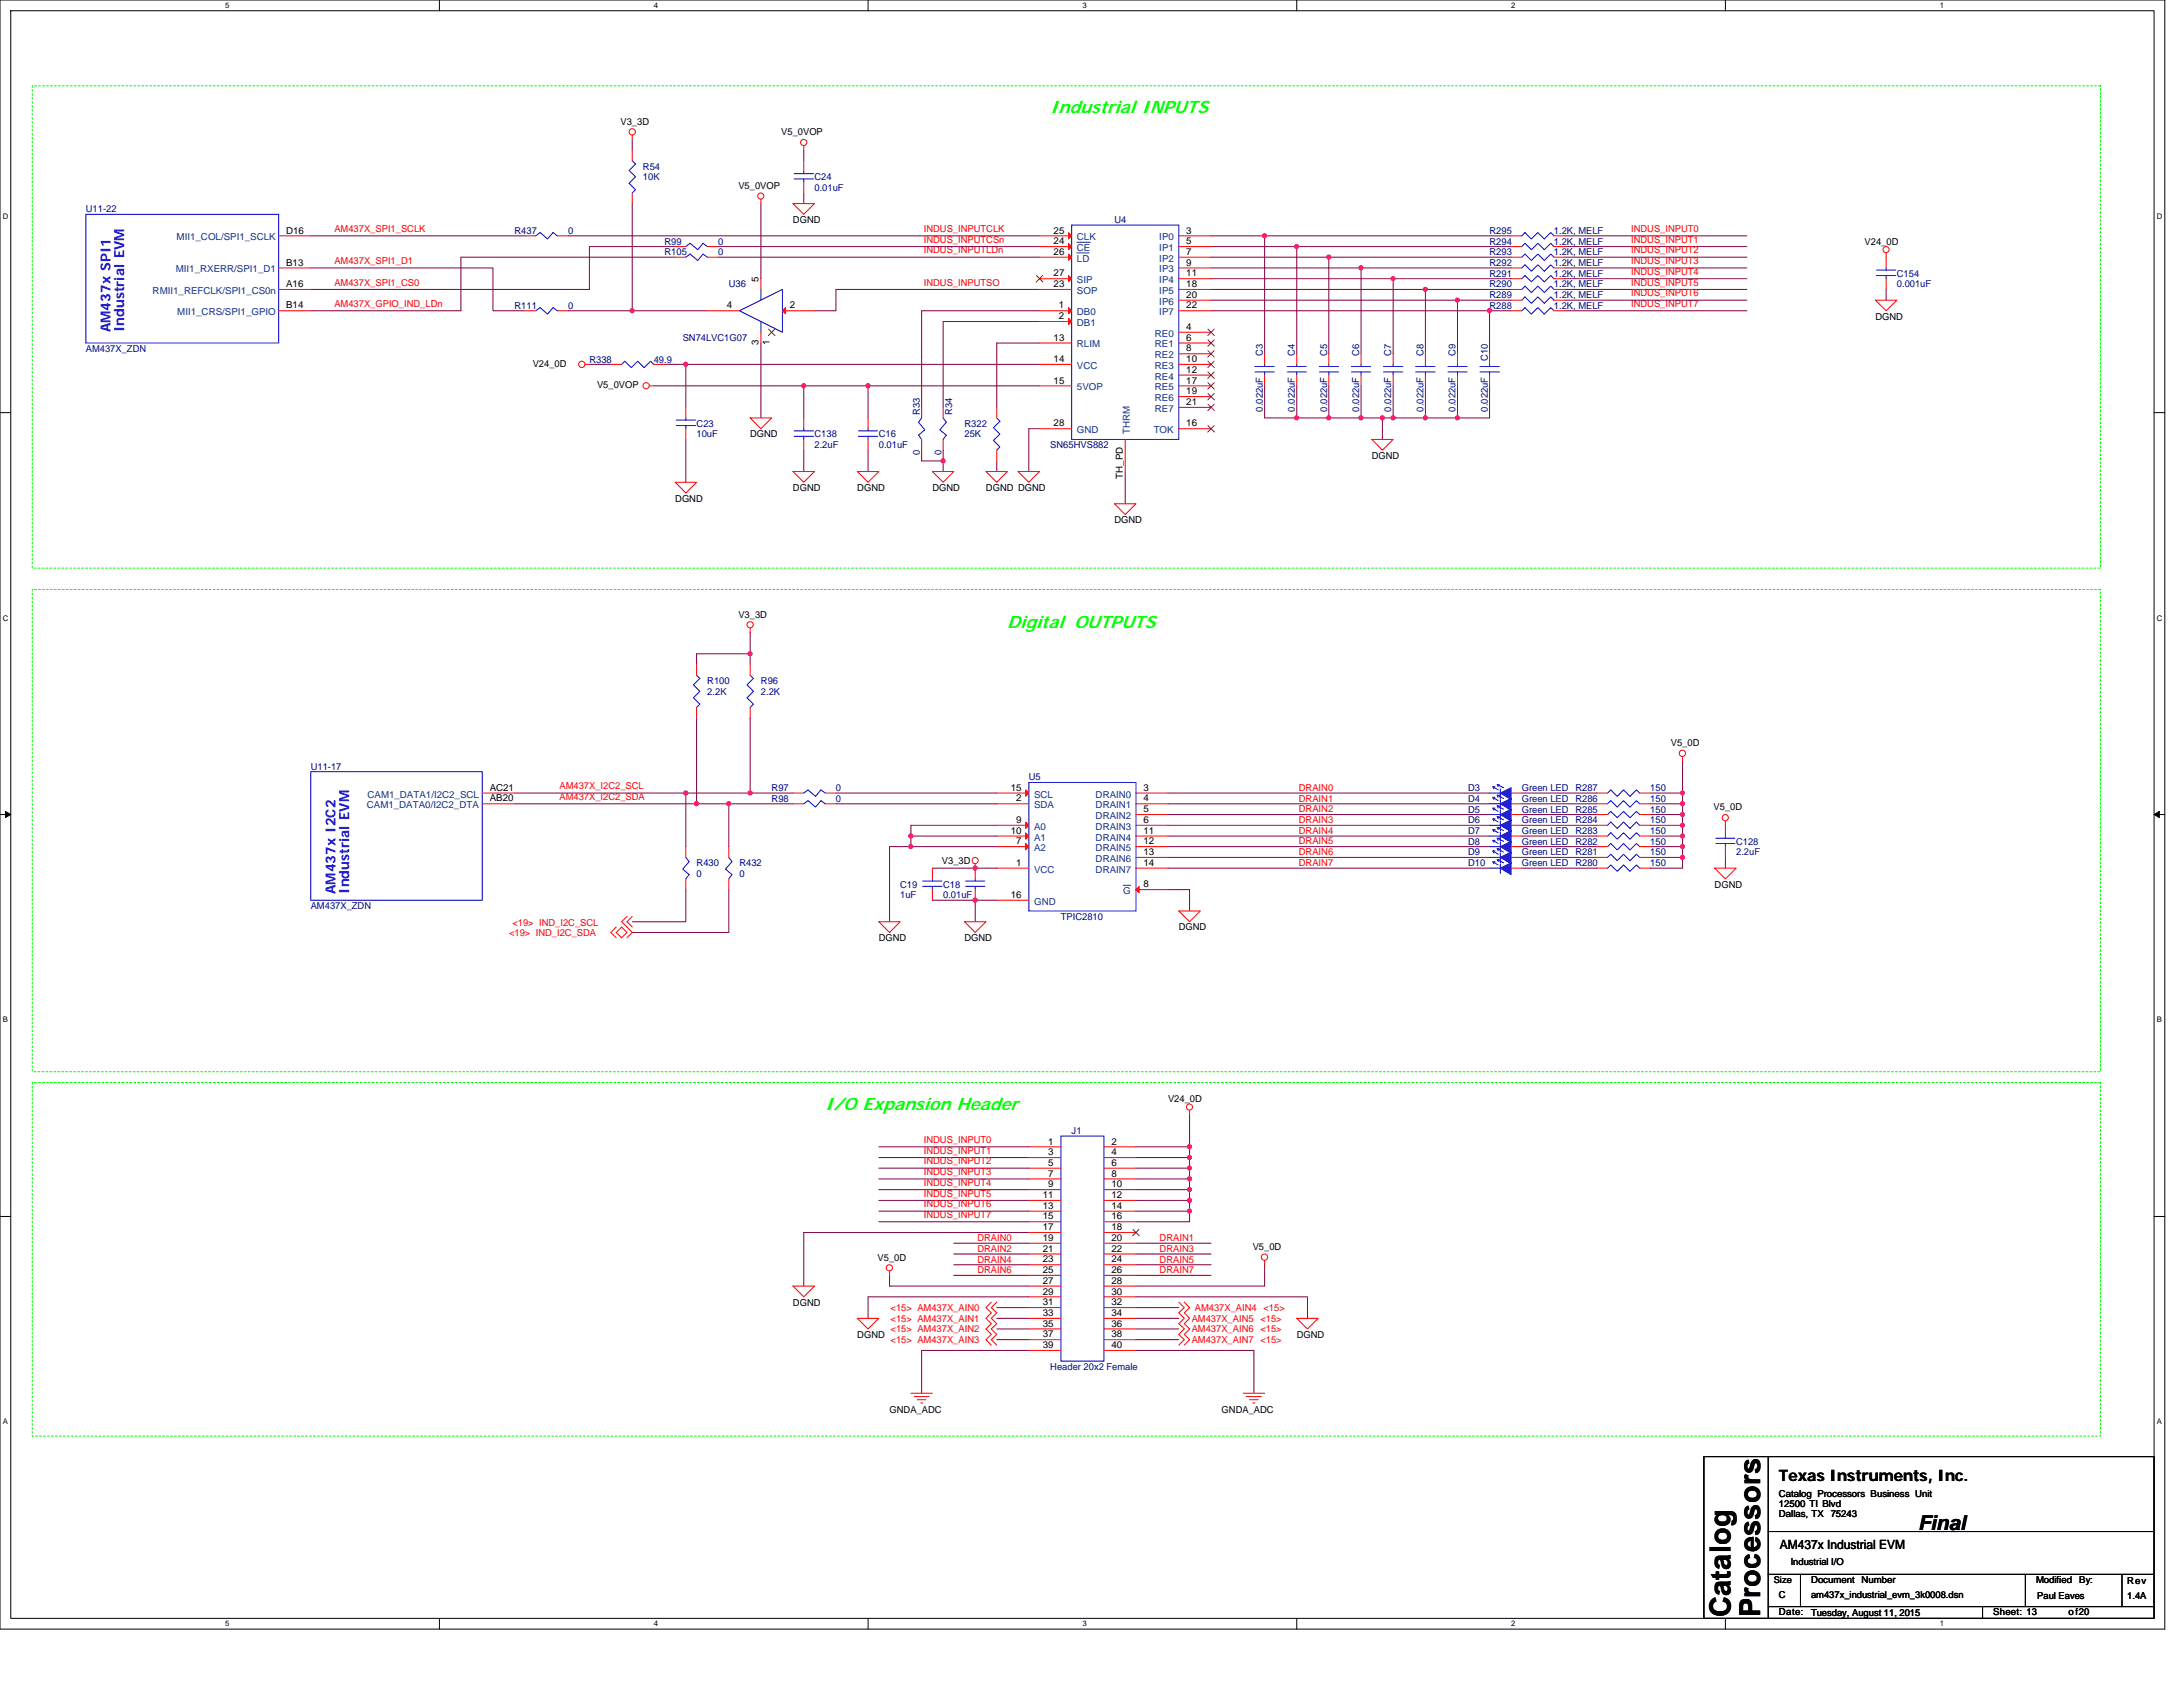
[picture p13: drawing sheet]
<svg xmlns="http://www.w3.org/2000/svg" width="279mm" height="216mm" viewBox="0 0 279 216" stroke-linecap="round" stroke-linejoin="round" font-family="sans-serif">
<defs><g id="words">
<g font-size="3.7">
<text x="221.5" y="207" transform="rotate(-90 221.5 207)">Catalog</text>
<text x="225.3" y="207" transform="rotate(-90 225.3 207)">Processors</text>
</g>
<text font-size="2.6" x="245.5" y="195.8">Final</text>
<g font-size="2.3" fill="#0f0">
<text x="134.4" y="14.5">Industrial INPUTS</text>
<text x="128.9" y="80.4">Digital OUTPUTS</text>
<text x="105.6" y="142.1">I/O Expansion Header</text>
</g>
<text font-size="2" x="227.7" y="189.5">Texas Instruments, Inc.</text>
<g font-size="1.8" fill="#00f">
<text x="14.1" y="42.5" transform="rotate(-90 14.1 42.5)">AM437x SPI1</text>
<text x="15.9" y="42.5" transform="rotate(-90 15.9 42.5)">Industrial EVM</text>
<text x="42.9" y="114.4" transform="rotate(-90 42.9 114.4)">AM437x I2C2</text>
<text x="44.7" y="114.4" transform="rotate(-90 44.7 114.4)">Industrial EVM</text>
</g>
<text font-size="1.6" x="227.8" y="198.2">AM437x Industrial EVM</text>
<g font-size="1.2">
<text x="79.4" y="15.9">V3_3D</text>
<text x="100" y="17.3">V5_0VOP</text>
<text x="36.6" y="29.9">D16</text>
<text x="94.5" y="24.2">V5_0VOP</text>
<text x="101.5" y="28.6">DGND</text>
<text x="134.9" y="29.9">25</text>
<text x="151.8" y="29.9">3</text>
<text x="36.6" y="34">B13</text>
<text x="134.9" y="31.3">24</text>
<text x="134.9" y="32.6">26</text>
<text x="134.9" y="35.4">27</text>
<text x="151.8" y="31.3">5</text>
<text x="151.8" y="32.6">7</text>
<text x="151.8" y="34">9</text>
<text x="151.8" y="35.4">11</text>
<text x="238.7" y="31.3">V24_0D</text>
<text x="36.6" y="36.7">A16</text>
<text x="36.6" y="39.5">B14</text>
<text x="93" y="39.5">4</text>
<text x="97.1" y="36.1" transform="rotate(-90 97.1 36.1)">5</text>
<text x="101.1" y="39.5">2</text>
<text x="134.9" y="36.7">23</text>
<text x="135.5" y="39.5">1</text>
<text x="135.5" y="40.9">2</text>
<text x="151.8" y="36.7">18</text>
<text x="151.8" y="38.1">20</text>
<text x="151.8" y="39.5">22</text>
<text x="240" y="40.9">DGND</text>
<text x="68.2" y="46.9">V24_0D</text>
<text x="97.1" y="44.2" transform="rotate(-90 97.1 44.2)">3</text>
<text x="98.5" y="44.2" transform="rotate(-90 98.5 44.2)">1</text>
<text x="134.9" y="46.3">14</text>
<text x="134.9" y="43.6">13</text>
<text x="151.8" y="42.2">4</text>
<text x="151.8" y="43.6">6</text>
<text x="151.8" y="45">8</text>
<text x="151.8" y="46.3">10</text>
<text x="151.8" y="47.7">12</text>
<text x="76.4" y="49.7">V5_0VOP</text>
<text x="134.9" y="49.1">15</text>
<text x="151.8" y="49.1">17</text>
<text x="151.8" y="50.5">19</text>
<text x="151.8" y="51.8">21</text>
<text x="96" y="56">DGND</text>
<text x="134.9" y="54.6">28</text>
<text x="151.8" y="54.6">16</text>
<text x="175.6" y="58.7">DGND</text>
<text x="86.4" y="64.2">DGND</text>
<text x="101.5" y="62.8">DGND</text>
<text x="109.7" y="62.8">DGND</text>
<text x="119.3" y="62.8">DGND</text>
<text x="126.2" y="62.8">DGND DGND</text>
<text x="143.7" y="61.3" transform="rotate(-90 143.7 61.3)">TH_PD</text>
<text x="142.6" y="67">DGND</text>
<text x="94.5" y="79">V3_3D</text>
<text x="213.8" y="95.5">V5_0D</text>
<text x="62.7" y="101.2">AC21</text>
<text x="129.4" y="101.2">15</text>
<text x="146.3" y="101.2">3</text>
<text x="62.7" y="102.6">AB20</text>
<text x="129.4" y="106.7">10</text>
<text x="130" y="105.3">9</text>
<text x="130" y="102.6">2</text>
<text x="146.3" y="102.6">4</text>
<text x="146.3" y="103.9">5</text>
<text x="146.3" y="105.3">6</text>
<text x="146.3" y="106.7">11</text>
<text x="219.3" y="103.7">V5_0D</text>
<text x="120.6" y="110.6">V3_3D</text>
<text x="130" y="110.8">1</text>
<text x="130" y="108.1">7</text>
<text x="146.3" y="108.1">12</text>
<text x="146.3" y="109.4">13</text>
<text x="146.3" y="110.8">14</text>
<text x="146.3" y="113.6">8</text>
<text x="219.5" y="113.6">DGND</text>
<text x="129.4" y="114.9">16</text>
<text x="150.9" y="119.1">DGND</text>
<text x="112.5" y="120.5">DGND</text>
<text x="123.4" y="120.5">DGND</text>
<text x="149.5" y="141">V24_0D</text>
<text x="134.2" y="146.5">1</text>
<text x="134.2" y="147.8">3</text>
<text x="134.2" y="149.2">5</text>
<text x="142.2" y="146.5">2</text>
<text x="142.2" y="147.8">4</text>
<text x="142.2" y="149.2">6</text>
<text x="133.5" y="153.3">11</text>
<text x="133.5" y="154.7">13</text>
<text x="134.2" y="150.6">7</text>
<text x="134.2" y="152">9</text>
<text x="142.2" y="150.6">8</text>
<text x="142.2" y="152">10</text>
<text x="142.2" y="153.3">12</text>
<text x="142.2" y="154.7">14</text>
<text x="112.3" y="161.3">V5_0D</text>
<text x="133.5" y="156.1">15</text>
<text x="133.5" y="157.4">17</text>
<text x="133.5" y="158.8">19</text>
<text x="133.5" y="160.2">21</text>
<text x="133.5" y="161.6">23</text>
<text x="142.2" y="156.1">16</text>
<text x="142.2" y="157.4">18</text>
<text x="142.2" y="158.8">20</text>
<text x="142.2" y="160.2">22</text>
<text x="142.2" y="161.6">24</text>
<text x="160.3" y="160">V5_0D</text>
<text x="101.5" y="167.1">DGND</text>
<text x="133.5" y="162.9">25</text>
<text x="133.5" y="164.3">27</text>
<text x="133.5" y="165.7">29</text>
<text x="133.5" y="167">31</text>
<text x="142.2" y="162.9">26</text>
<text x="142.2" y="164.3">28</text>
<text x="142.2" y="165.7">30</text>
<text x="142.2" y="167">32</text>
<text x="109.7" y="171.2">DGND</text>
<text x="133.5" y="168.4">33</text>
<text x="133.5" y="169.8">35</text>
<text x="133.5" y="171.2">37</text>
<text x="133.5" y="172.5">39</text>
<text x="142.2" y="172.5">40</text>
<text x="142.2" y="171.2">38</text>
<text x="142.2" y="169.8">36</text>
<text x="142.2" y="168.4">34</text>
<text x="166" y="171.2">DGND</text>
<text x="113.9" y="180.8">GNDA_ADC</text>
<text x="156.4" y="180.8">GNDA_ADC</text>
<text x="227.7" y="191.6">Catalog Processors Business Unit</text>
<text x="227.7" y="192.9">12500 TI Blvd</text>
<text x="227.7" y="194.2">Dallas, TX</text>
<text x="234.3" y="194.2">75243</text>
<text x="227" y="202.6">Size</text>
<text x="229.2" y="200.3">Industrial I/O</text>
<text x="231.8" y="202.6">Document</text>
<text x="238.3" y="202.6">Number</text>
<text x="260.6" y="202.6">Modified</text>
<text x="266.1" y="202.6">By:</text>
<text x="272.3" y="202.8">Rev</text>
<text x="227.7" y="206.7">Date:</text>
<text x="227.7" y="204.5">C</text>
<text x="231.8" y="206.9">Tuesday, August 11, 2015</text>
<text x="231.8" y="204.5">am437x_industrial_evm_3k0008.dsn</text>
<text x="255.1" y="206.7">Sheet: 13</text>
<text x="260.8" y="204.7">Paul Eaves</text>
<text x="264.7" y="206.7">of20</text>
<text x="272.3" y="204.7">1.4A</text>
</g>
<g font-size="1.2" fill="#000080">
<text x="82.3" y="21.7">R54</text>
<text x="82.3" y="23.1">10K</text>
<text x="104.2" y="23.1">C24</text>
<text x="11" y="27.2">U11-22</text>
<text x="65.8" y="29.9">R437</text>
<text x="72.7" y="29.9">0</text>
<text x="104.2" y="24.4">0.01uF</text>
<text x="142.6" y="28.6">U4</text>
<text x="190.6" y="29.9">R295</text>
<text x="198.9" y="29.9">1.2K, MELF</text>
<text x="85" y="31.3">R99</text>
<text x="85" y="32.7">R105</text>
<text x="91.9" y="32.7">0</text>
<text x="91.9" y="31.3">0</text>
<text x="190.6" y="34">R292</text>
<text x="190.6" y="35.4">R291</text>
<text x="190.6" y="31.3">R294</text>
<text x="190.6" y="32.7">R293</text>
<text x="198.9" y="34">1.2K, MELF</text>
<text x="198.9" y="35.4">1.2K, MELF</text>
<text x="198.9" y="31.3">1.2K, MELF</text>
<text x="198.9" y="32.7">1.2K, MELF</text>
<text x="242.8" y="35.4">C154</text>
<text x="65.8" y="39.5">R111</text>
<text x="72.7" y="39.5">0</text>
<text x="93.3" y="36.8">U36</text>
<text x="190.6" y="39.5">R288</text>
<text x="190.6" y="38.2">R289</text>
<text x="190.6" y="36.8">R290</text>
<text x="198.9" y="39.5">1.2K, MELF</text>
<text x="198.9" y="38.2">1.2K, MELF</text>
<text x="198.9" y="36.8">1.2K, MELF</text>
<text x="242.8" y="36.8">0.001uF</text>
<text x="11" y="45">AM437X_ZDN</text>
<text x="75.4" y="46.4">R338</text>
<text x="83.7" y="46.4">49.9</text>
<text x="87.4" y="43.6">SN74LVC1G07</text>
<text x="161.6" y="45.6" transform="rotate(-90 161.6 45.6)">C3</text>
<text x="165.7" y="45.6" transform="rotate(-90 165.7 45.6)">C4</text>
<text x="169.9" y="45.6" transform="rotate(-90 169.9 45.6)">C5</text>
<text x="174" y="45.6" transform="rotate(-90 174 45.6)">C6</text>
<text x="178.1" y="45.6" transform="rotate(-90 178.1 45.6)">C7</text>
<text x="182.2" y="45.6" transform="rotate(-90 182.2 45.6)">C8</text>
<text x="186.3" y="45.6" transform="rotate(-90 186.3 45.6)">C9</text>
<text x="190.4" y="46.2" transform="rotate(-90 190.4 46.2)">C10</text>
<text x="117.7" y="53.1" transform="rotate(-90 117.7 53.1)">R33</text>
<text x="121.9" y="53.1" transform="rotate(-90 121.9 53.1)">R34</text>
<text x="161.6" y="52.7" transform="rotate(-90 161.6 52.7)">0.022uF</text>
<text x="165.7" y="52.7" transform="rotate(-90 165.7 52.7)">0.022uF</text>
<text x="169.9" y="52.7" transform="rotate(-90 169.9 52.7)">0.022uF</text>
<text x="174" y="52.7" transform="rotate(-90 174 52.7)">0.022uF</text>
<text x="178.1" y="52.7" transform="rotate(-90 178.1 52.7)">0.022uF</text>
<text x="182.2" y="52.7" transform="rotate(-90 182.2 52.7)">0.022uF</text>
<text x="186.3" y="52.7" transform="rotate(-90 186.3 52.7)">0.022uF</text>
<text x="190.4" y="52.7" transform="rotate(-90 190.4 52.7)">0.022uF</text>
<text x="89.2" y="54.6">C23</text>
<text x="89.2" y="56">10uF</text>
<text x="104.2" y="56">C138</text>
<text x="104.2" y="57.4">2.2uF</text>
<text x="112.5" y="56">C16</text>
<text x="112.5" y="57.4">0.01uF</text>
<text x="117.7" y="58.3" transform="rotate(-90 117.7 58.3)">0</text>
<text x="120.5" y="58.3" transform="rotate(-90 120.5 58.3)">0</text>
<text x="123.4" y="54.6">R322</text>
<text x="123.4" y="56">25K</text>
<text x="134.4" y="57.4">SN65HVS882</text>
<text x="90.5" y="87.5">R100</text>
<text x="90.5" y="88.9">2.2K</text>
<text x="97.4" y="87.5">R96</text>
<text x="97.4" y="88.9">2.2K</text>
<text x="39.8" y="98.5">U11-17</text>
<text x="98.8" y="101.3">R97</text>
<text x="107" y="101.3">0</text>
<text x="131.7" y="99.9">U5</text>
<text x="187.9" y="101.3">D3</text>
<text x="194.8" y="101.3">Green LED</text>
<text x="201.6" y="101.3">R287</text>
<text x="211.2" y="101.3">150</text>
<text x="98.8" y="102.6">R98</text>
<text x="107" y="102.6">0</text>
<text x="187.9" y="105.4">D6</text>
<text x="187.9" y="102.6">D4</text>
<text x="187.9" y="104">D5</text>
<text x="187.9" y="106.7">D7</text>
<text x="194.8" y="105.4">Green LED</text>
<text x="194.8" y="102.6">Green LED</text>
<text x="194.8" y="104">Green LED</text>
<text x="194.8" y="106.7">Green LED</text>
<text x="201.6" y="102.6">R286</text>
<text x="201.6" y="104">R285</text>
<text x="201.6" y="105.4">R284</text>
<text x="201.6" y="106.7">R283</text>
<text x="211.2" y="102.6">150</text>
<text x="211.2" y="104">150</text>
<text x="211.2" y="105.4">150</text>
<text x="211.2" y="106.7">150</text>
<text x="89.2" y="110.8">R430</text>
<text x="89.2" y="112.2">0</text>
<text x="94.6" y="110.8">R432</text>
<text x="94.6" y="112.2">0</text>
<text x="115.2" y="113.6">C19</text>
<text x="120.7" y="113.6">C18</text>
<text x="187.9" y="110.8">D10</text>
<text x="187.9" y="109.5">D9</text>
<text x="187.9" y="108.1">D8</text>
<text x="194.8" y="110.8">Green LED</text>
<text x="194.8" y="109.5">Green LED</text>
<text x="194.8" y="108.1">Green LED</text>
<text x="201.6" y="109.5">R281</text>
<text x="201.6" y="110.8">R280</text>
<text x="201.6" y="108.1">R282</text>
<text x="211.2" y="109.5">150</text>
<text x="211.2" y="110.8">150</text>
<text x="211.2" y="108.1">150</text>
<text x="222.2" y="108.1">C128</text>
<text x="222.2" y="109.5">2.2uF</text>
<text x="39.8" y="116.3">AM437X_ZDN</text>
<text x="115.2" y="115">1uF</text>
<text x="120.7" y="115">0.01uF</text>
<text x="135.8" y="117.7">TPIC2810</text>
<text x="137.2" y="145.1">J1</text>
<text x="134.4" y="175.3">Header 20x2 Female</text>
</g>
<g font-size="1.2" fill="#f00">
<text x="42.8" y="29.7">AM437X_SPI1_SCLK</text>
<text x="118.2" y="29.7">INDUS_INPUTCLK</text>
<text x="208.8" y="29.7">INDUS_INPUT0</text>
<text x="42.8" y="33.8">AM437X_SPI1_D1</text>
<text x="118.2" y="32.4">INDUS_INPUTLDn</text>
<text x="118.2" y="31.1">INDUS_INPUTCSn</text>
<text x="208.8" y="31.1">INDUS_INPUT1</text>
<text x="208.8" y="32.4">INDUS_INPUT2</text>
<text x="208.8" y="33.8">INDUS_INPUT3</text>
<text x="208.8" y="35.2">INDUS_INPUT4</text>
<text x="42.8" y="36.6">AM437X_SPI1_CS0</text>
<text x="42.8" y="39.3">AM437X_GPIO_IND_LDn</text>
<text x="118.2" y="36.6">INDUS_INPUTSO</text>
<text x="208.8" y="36.6">INDUS_INPUT5</text>
<text x="208.8" y="39.3">INDUS_INPUT7</text>
<text x="208.8" y="37.9">INDUS_INPUT6</text>
<text x="71.6" y="101">AM437X_I2C2_SCL</text>
<text x="166.2" y="101.2">DRAIN0</text>
<text x="71.6" y="102.4">AM437X_I2C2_SDA</text>
<text x="166.2" y="106.7">DRAIN4</text>
<text x="166.2" y="105.3">DRAIN3</text>
<text x="166.2" y="102.6">DRAIN1</text>
<text x="166.2" y="104">DRAIN2</text>
<text x="166.2" y="109.5">DRAIN6</text>
<text x="166.2" y="108.1">DRAIN5</text>
<text x="166.2" y="110.8">DRAIN7</text>
<text x="65.2" y="119.8">&lt;19&gt; IND_I2C_SDA</text>
<text x="65.6" y="118.5">&lt;19&gt; IND_I2C_SCL</text>
<text x="118.2" y="146.3">INDUS_INPUT0</text>
<text x="118.2" y="147.7">INDUS_INPUT1</text>
<text x="118.2" y="149">INDUS_INPUT2</text>
<text x="118.2" y="150.4">INDUS_INPUT3</text>
<text x="118.2" y="151.8">INDUS_INPUT4</text>
<text x="118.2" y="153.1">INDUS_INPUT5</text>
<text x="118.2" y="154.5">INDUS_INPUT6</text>
<text x="118.2" y="155.9">INDUS_INPUT7</text>
<text x="125.1" y="158.8">DRAIN0</text>
<text x="125.1" y="160.2">DRAIN2</text>
<text x="125.1" y="161.6">DRAIN4</text>
<text x="148.4" y="158.8">DRAIN1</text>
<text x="148.4" y="160.2">DRAIN3</text>
<text x="148.4" y="161.6">DRAIN5</text>
<text x="114" y="167.8">&lt;15&gt; AM437X_AIN0</text>
<text x="125.1" y="162.9">DRAIN6</text>
<text x="148.4" y="162.9">DRAIN7</text>
<text x="152.9" y="167.8">AM437X_AIN4 &lt;15&gt;</text>
<text x="114" y="169.1">&lt;15&gt; AM437X_AIN1</text>
<text x="114" y="170.5">&lt;15&gt; AM437X_AIN2</text>
<text x="114" y="171.9">&lt;15&gt; AM437X_AIN3</text>
<text x="152.5" y="171.9">AM437X_AIN7 &lt;15&gt;</text>
<text x="152.5" y="169.1">AM437X_AIN5 &lt;15&gt;</text>
<text x="152.5" y="170.5">AM437X_AIN6 &lt;15&gt;</text>
</g>
<g font-size="1.2" fill="#004080">
<text x="22.5" y="34.9">MII1_RXERR/SPI1_D1</text>
<text x="22.6" y="30.8">MII1_COL/SPI1_SCLK</text>
<text x="137.8" y="30.8">CLK</text>
<text x="137.8" y="32.1">CE</text>
<text x="137.8" y="33.5">LD</text>
<text x="148.4" y="30.8">IP0</text>
<text x="148.4" y="32.1">IP1</text>
<text x="148.4" y="33.5">IP2</text>
<text x="148.4" y="34.9">IP3</text>
<text x="19.5" y="37.6">RMII1_REFCLK/SPI1_CS0n</text>
<text x="22.7" y="40.3">MII1_CRS/SPI1_GPIO</text>
<text x="137.8" y="36.2">SIP</text>
<text x="137.8" y="37.6">SOP</text>
<text x="137.8" y="40.3">DB0</text>
<text x="137.8" y="41.7">DB1</text>
<text x="148.4" y="36.2">IP4</text>
<text x="148.4" y="37.6">IP5</text>
<text x="148.4" y="39">IP6</text>
<text x="148.4" y="40.3">IP7</text>
<text x="137.8" y="47.2">VCC</text>
<text x="137.8" y="44.5">RLIM</text>
<text x="147.8" y="43.1">RE0</text>
<text x="147.8" y="44.5">RE1</text>
<text x="147.8" y="45.8">RE2</text>
<text x="147.8" y="47.2">RE3</text>
<text x="137.8" y="50">5VOP</text>
<text x="147.8" y="48.6">RE4</text>
<text x="147.8" y="50">RE5</text>
<text x="147.8" y="51.3">RE6</text>
<text x="147.8" y="52.7">RE7</text>
<text x="137.8" y="55.4">GND</text>
<text x="144.6" y="55.6" transform="rotate(-90 144.6 55.6)">THRM</text>
<text x="147.7" y="55.4">TOK</text>
<text x="46.9" y="103.4">CAM1_DATA0/I2C2_DTA</text>
<text x="47" y="102.1">CAM1_DATA1/I2C2_SCL</text>
<text x="132.4" y="106.2">A0</text>
<text x="132.4" y="107.6">A1</text>
<text x="132.4" y="102.1">SCL</text>
<text x="132.4" y="103.4">SDA</text>
<text x="140.2" y="102.1">DRAIN0</text>
<text x="140.2" y="103.4">DRAIN1</text>
<text x="140.2" y="104.8">DRAIN2</text>
<text x="140.2" y="106.2">DRAIN3</text>
<text x="140.2" y="107.6">DRAIN4</text>
<text x="132.4" y="111.7">VCC</text>
<text x="132.4" y="108.9">A2</text>
<text x="140.2" y="108.9">DRAIN5</text>
<text x="140.2" y="110.3">DRAIN6</text>
<text x="140.2" y="111.7">DRAIN7</text>
<text x="132.4" y="115.8">GND</text>
<text x="143.8" y="114.4">G</text>
</g>
<g font-size="1">
<text x="28.8" y="1">5</text>
<text x="83.7" y="1">4</text>
<text x="138.5" y="1">3</text>
<text x="193.4" y="1">2</text>
<text x="248.3" y="1">1</text>
<text x=".4" y="28">D</text>
<text x="276.1" y="28">D</text>
<text x=".4" y="79.4">C</text>
<text x="276.1" y="79.4">C</text>
<text x=".4" y="130.9">B</text>
<text x="276.1" y="130.9">B</text>
<text x=".4" y="182.3">A</text>
<text x="276.1" y="182.3">A</text>
<text x="28.8" y="208.2">5</text>
<text x="83.7" y="208.2">4</text>
<text x="138.5" y="208.2">3</text>
<text x="193.4" y="208.2">2</text>
<text x="248.3" y="208.2">1</text>
</g>
</g></defs>
<path d="M0 0h277.1v208.5h-277.1zM1.4 1.4h274.3v205.7h-274.3z" fill="none" stroke="#000" stroke-width=".13"/>
<g fill="#fff">
<path d="M28.8 .1h.6v1.1h-.6z"/>
<path d="M28.8 207.3h.6v1.1h-.6z"/>
</g>
<path d="M56.2 0v1.4M56.2 207.1v1.4" fill="none" stroke="#000" stroke-width=".13"/>
<g fill="#fff">
<path d="M83.7 .1h.5v1.1h-.5z"/>
<path d="M83.7 207.3h.5v1.1h-.5z"/>
</g>
<path d="M111.1 0v1.4M111.1 207.1v1.4" fill="none" stroke="#000" stroke-width=".13"/>
<g fill="#fff">
<path d="M138.5 .1h.6v1.1h-.6z"/>
<path d="M138.5 207.3h.6v1.1h-.6z"/>
</g>
<path d="M166 0v1.4M166 207.1v1.4" fill="none" stroke="#000" stroke-width=".13"/>
<g fill="#fff">
<path d="M193.4 .1h.6v1.1h-.6z"/>
<path d="M193.4 207.3h.6v1.1h-.6z"/>
</g>
<path d="M220.8 0v1.4M220.8 207.1v1.4" fill="none" stroke="#000" stroke-width=".13"/>
<g fill="#fff">
<path d="M248.3 .1h.5v1.1h-.5z"/>
<path d="M248.3 207.3h.5v1.1h-.5z"/>
<path d="M.4 27.1h.7v1.1h-.7z"/>
<path d="M276.1 27.1h.7v1.1h-.7z"/>
<path d="M.4 78.5h.7v1.1h-.7z"/>
<path d="M276.1 78.5h.7v1.1h-.7z"/>
</g>
<path d="M0 52.8h1.4M275.7 52.8h1.4" fill="none" stroke="#000" stroke-width=".13"/>
<g fill="#fff">
<path d="M.4 130h.6v1.1h-.6z"/>
<path d="M276.1 130h.6v1.1h-.6z"/>
</g>
<path d="M0 104.2h1.4M275.7 104.2h1.4" fill="none" stroke="#000" stroke-width=".13"/>
<path d="M.7 103.8l.7 .4-.7 .4zM275.7 104.2l.7-.4v.8z" fill="#000" stroke="#000" stroke-width=".13"/>
<g fill="#fff">
<path d="M.4 181.4h.6v1.1h-.6z"/>
<path d="M276.1 181.4h.6v1.1h-.6z"/>
</g>
<path d="M0 155.7h1.4M275.7 155.7h1.4M218.1 186.4h57.6v20.7h-57.6zM226.3 186.4v20.6M226.3 196h49.4M226.3 201.5h49.4M226.3 205.6h49.4M230.4 201.5v4.1M253.7 205.6v1.4M259.2 201.5v4.1M271.6 201.5v4.1" fill="none" stroke="#000" stroke-width=".13"/>
<path d="M4.1 11h264.7v61.7h-264.7zM4.1 75.4h264.7v61.8h-264.7zM4.1 138.5h264.7v45.3h-264.7z" fill="none" stroke="#0f0" stroke-width=".13" stroke-dasharray=".3 .3"/>
<g fill="none" stroke="#800040" stroke-width=".13">
<path d="M80.9 17.8v1.4M102.9 19.2v1.4M39.8 30.2h27.4M39.8 34.3h23.3v5.5h4.1M72.7 39.8h8.2M72.7 30.2h60.4M80.9 26.1v13.7M80.9 39.8h9.6M86.4 31.6h-11v5.4h-35.6M86.4 32.9h-27.4v6.9h-19.2M91.9 32.9h41.2M91.9 31.6h41.2"/>
<path d="M97.4 26.1v9.6M102.9 24.7v1.4M133.1 37h-26.1v2.8h-2.8M133.1 39.8h-15.1v12.3M155 30.2h6.9v15.1M155 37h27.4M155 38.4h31.5v6.9M155 32.9h15.1v12.4M155 39.8h35.6M155 35.7h23.3v9.6M155 34.3h19.2M155 31.6h11"/>
<path d="M161.9 30.2h31.5M166 31.6v13.7M166 31.6h27.4M170.1 32.9h23.3M174.2 34.3h19.2M174.2 34.3v11M178.3 35.7h15.1M182.4 37h11M182.4 37v8.3M186.5 38.4h6.9M190.6 39.8h2.8M190.6 39.8v5.5"/>
<path d="M200.3 30.2h23.3M200.3 31.6h23.3M200.3 32.9h23.3M200.3 34.3h23.3M200.3 35.7h23.3M200.3 37h23.3M200.3 39.8h23.3M200.3 38.4h23.3M241.4 37v1.4M75.4 46.6h2.8M83.7 49.4h19.2M85 46.6h2.8"/>
<path d="M87.8 46.6v5.5M87.8 56.2v5.5M87.8 46.6h45.3M97.4 43.9v9.6M102.9 49.4h8.2M102.9 49.4v4.1M102.9 57.6v2.7M111.1 49.4h22M111.1 49.4v4.1M111.1 57.6v2.7M118 57.6v1.4h2.7M120.7 59v1.3"/>
<path d="M120.7 57.6v1.4M127.6 59v1.3M133.1 54.9h-1.4v5.4M133.1 41.1h-12.4v11M133.1 43.9h-5.5v8.2M161.9 49.4v4.1h4.1M166 49.4v4.1M166 53.5h4.1M170.1 53.5h4.1M170.1 49.4v4.1M174.2 49.4v4.1M174.2 53.5h2.7"/>
<path d="M176.9 53.5h1.4M176.9 53.5v2.7M178.3 49.4v4.1M178.3 53.5h4.1M182.4 49.4v4.1M182.4 53.5h4.1M186.5 49.4v4.1h4.1v-4.1M144 60.3v4.2M89.2 91.9v11M89.2 85v-1.3h6.8v1.3M96 91.9v9.6M96 80.9v2.8"/>
<path d="M215.3 97.4v4.1M65.8 101.5h22M65.8 102.9h23.4M87.8 101.5v6.9M87.8 113.9v4.1h-6.9M87.8 101.5h8.2M89.2 102.9h4.1M93.3 102.9h8.2M93.3 102.9v5.5M93.3 113.9v5.4h-12.4M96 101.5h5.5M107 101.5h20.6"/>
<path d="M107 102.9h20.6M116.6 107v1.4M116.6 107h11M116.6 108.4h-2.7v9.6M116.6 108.4h11M119.3 111.1h8.3M119.3 115.2h5.5M124.8 115.2h2.8M124.8 115.2v2.8M127.6 105.6h-11v1.4M149.5 107h41.1M149.5 105.6h41.1"/>
<path d="M149.5 101.5h41.1M149.5 109.7h41.1M149.5 102.9h41.1M149.5 104.2h41.1M149.5 108.4h41.1M149.5 111.1h41.1M149.5 113.9h2.8v2.7M194.8 102.9h9.6M194.8 109.7h9.6M194.8 111.1h9.6M194.8 107h9.6M194.8 108.4h9.6"/>
<path d="M194.8 101.5h9.6M194.8 104.2h9.6M194.8 105.6h9.6M211.2 107h4.1M211.2 104.2h4.1M211.2 105.6h4.1M211.2 102.9h4.1M211.2 108.4h4.1M211.2 101.5h4.1M211.2 109.7h4.1M215.3 104.2v1.4M215.3 101.5v1.4"/>
<path d="M215.3 107v1.4M215.3 105.6v1.4M215.3 109.7v1.4h-4.1M215.3 102.9v1.3M215.3 108.4v1.3M220.8 109.7v1.4M112.5 146.8h19.2M112.5 148.1h19.2M112.5 149.5h19.2M112.5 150.9h19.2M112.5 152.3h19.2M112.5 153.6h19.2"/>
<path d="M112.5 155h19.2M112.5 156.4h19.2M122.1 159.1h9.6M131.7 157.7h-28.8v6.9M145.4 159.1h9.6M145.4 153.6h6.9M145.4 155h6.9M145.4 152.3h6.9M145.4 150.9h6.9M145.4 149.5h6.9M145.4 148.1h6.9M145.4 146.8h6.9"/>
<path d="M152.3 153.6v1.4M152.3 152.3v1.3M152.3 155v1.4h-6.9M152.3 149.5v1.4M152.3 146.8v2.7M152.3 142.6v4.2M152.3 150.9v1.4M113.9 163.2v1.4h17.8M122.1 160.5h9.6M122.1 161.9h9.6M122.1 163.2h9.6M127.6 167.3h4.1"/>
<path d="M127.6 168.7h4.1M127.6 170.1h4.1M127.6 171.4h4.1M131.7 166h-20.6v2.7M131.7 172.8h-13.7v5.5M145.4 166h21.9v2.7M145.4 172.8h15.1v5.5M145.4 168.7h5.5M145.4 170.1h5.5M145.4 171.4h5.5M145.4 167.3h5.5M145.4 160.5h9.6"/>
<path d="M145.4 161.9h9.6M145.4 163.2h9.6M161.9 161.9v2.7h-16.5"/>
</g>
<g fill="#f0f" stroke="#f0f" stroke-width=".13">
<circle cx="102.9" cy="49.4" r=".27"/>
<circle cx="87.8" cy="46.6" r=".27"/>
<circle cx="111.1" cy="49.4" r=".27"/>
<circle cx="120.7" cy="59" r=".27"/>
<circle cx="215.3" cy="107" r=".27"/>
<circle cx="215.3" cy="105.6" r=".27"/>
<circle cx="215.3" cy="104.2" r=".27"/>
<circle cx="215.3" cy="102.9" r=".27"/>
<circle cx="215.3" cy="101.5" r=".27"/>
<circle cx="215.3" cy="108.3" r=".27"/>
<circle cx="124.8" cy="115.2" r=".27"/>
<circle cx="116.6" cy="107" r=".27"/>
<circle cx="116.6" cy="108.3" r=".27"/>
<circle cx="215.3" cy="109.7" r=".27"/>
<circle cx="161.8" cy="30.2" r=".27"/>
<circle cx="166" cy="31.5" r=".27"/>
<circle cx="170.1" cy="32.9" r=".27"/>
<circle cx="174.2" cy="34.3" r=".27"/>
<circle cx="166" cy="53.5" r=".27"/>
<circle cx="170.1" cy="53.5" r=".27"/>
<circle cx="176.9" cy="53.5" r=".27"/>
<circle cx="174.2" cy="53.5" r=".27"/>
<circle cx="178.3" cy="53.5" r=".27"/>
<circle cx="182.4" cy="53.5" r=".27"/>
<circle cx="186.5" cy="53.5" r=".27"/>
<circle cx="186.5" cy="38.4" r=".27"/>
<circle cx="178.3" cy="35.7" r=".27"/>
<circle cx="182.4" cy="37" r=".27"/>
<circle cx="190.6" cy="39.8" r=".27"/>
<circle cx="152.2" cy="152.2" r=".27"/>
<circle cx="152.2" cy="153.6" r=".27"/>
<circle cx="152.2" cy="155" r=".27"/>
<circle cx="152.2" cy="150.9" r=".27"/>
<circle cx="152.2" cy="149.5" r=".27"/>
<circle cx="152.2" cy="148.1" r=".27"/>
<circle cx="152.2" cy="146.8" r=".27"/>
<circle cx="124.8" cy="111.1" r=".27"/>
<circle cx="89.1" cy="102.9" r=".27"/>
<circle cx="96" cy="83.7" r=".27"/>
<circle cx="87.8" cy="101.5" r=".27"/>
<circle cx="93.3" cy="102.9" r=".27"/>
<circle cx="96" cy="101.5" r=".27"/>
<circle cx="80.9" cy="39.8" r=".27"/>
</g>
<g fill="none" stroke="#f00" stroke-width=".13">
<path d="M80.9 17.3v.5M80.9 19.2v1.4M102.9 18.6v.6M35.7 39.8h4.1M35.7 34.3h4.1M35.7 37h4.1M35.7 30.2h4.1M67.2 39.8h1.4M67.2 30.2h1.4M71.3 39.8h1.4M71.3 30.2h1.4M80.9 24.7v1.4"/>
<path d="M86.4 31.6h1.4M86.4 32.9h1.4M90.5 31.6h1.4M90.5 32.9h1.4M90.5 39.8h4.1M97.4 25.5v.6M97.4 35.7v1.3M100.1 39.8h4.1M101.5 26.1h2.7l-1.3 1.3zM102.9 20.6v1.3M102.9 23.3v1.4M133.1 30.2h4.1"/>
<path d="M133.1 31.6h4.1M133.1 32.9h4.1M133.1 35.7h4.1M133.1 37h4.1M133.1 39.8h4.1M150.9 30.2h4.1M150.9 31.6h4.1M150.9 32.9h4.1M150.9 34.3h4.1M150.9 35.7h4.1M150.9 37h4.1M150.9 38.4h4.1"/>
<path d="M150.9 39.8h4.1M193.4 34.3h1.4M193.4 39.8h1.4M193.4 30.2h1.4M193.4 38.4h1.4M193.4 35.7h1.4M193.4 31.6h1.4M193.4 32.9h1.4M193.4 37h1.4M198.9 34.3h1.4M198.9 39.8h1.4M198.9 30.2h1.4"/>
<path d="M198.9 38.4h1.4M198.9 35.7h1.4M198.9 31.6h1.4M198.9 32.9h1.4M198.9 37h1.4M240 38.4h2.8l-1.4 1.4zM241.4 32.4v1.9M241.4 35.7v1.3M74.9 46.6h.5M78.2 46.6h1.4M83.1 49.4h.6M83.7 46.6h1.3"/>
<path d="M87.8 52.1v1.4M87.8 54.9v1.3M96 53.5h2.8l-1.4 1.4zM97.4 42.5v1.4M98.8 42.5h.1M102.9 53.5v1.4M102.9 56.2v1.4M111.1 53.5v1.4M111.1 56.2v1.4M118 52.1v1.4M118 56.2v1.4M120.7 52.1v1.4"/>
<path d="M120.7 56.2v1.4M127.6 52.1v1.4M127.6 57.6v1.4M133.1 41.1h4.1M133.1 46.6h4.1M133.1 54.9h4.1M133.1 49.4h4.1M133.1 43.9h4.1M144 56.2v4.1M150.9 42.5h4.1M150.9 43.9h4.1M150.9 45.3h4.1"/>
<path d="M150.9 46.6h4.1M150.9 48h4.1M150.9 49.4h4.1M150.9 50.8h4.1M150.9 52.1h4.1M150.9 54.9h4.1M161.9 45.3v1.3M161.9 48v1.4M166 45.3v1.3M166 48v1.4M170.1 45.3v1.3M170.1 48v1.4"/>
<path d="M174.2 45.3v1.3M174.2 48v1.4M175.6 56.2h2.7l-1.4 1.4zM178.3 45.3v1.3M178.3 48v1.4M182.4 45.3v1.3M182.4 48v1.4M186.5 45.3v1.3M186.5 48v1.4M190.6 45.3v1.3M190.6 48v1.4M86.4 61.7h2.8l-1.4 1.4z"/>
<path d="M101.5 60.3h2.7l-1.3 1.4zM109.7 60.3h2.8l-1.4 1.4zM119.3 60.3h2.8l-1.4 1.4zM126.2 60.3h2.7l-1.3 1.4zM130.3 60.3h2.8l-1.4 1.4zM142.6 64.5h2.8l-1.4 1.3zM89.2 85v1.4M89.2 90.5v1.4M96 80.4v.5M96 85v1.4M96 90.5v1.4M215.3 96.8v.6"/>
<path d="M61.7 102.9h4.1M61.7 101.5h4.1M78.9 119.3l.7-.7 .6 .7-.6 .7zM78.9 118.6l-.7 .7 .7 .7M80.2 117.3l-.6 .7 1.3 1.3-.7 .7M80.9 117.3l-.7 .7 .7 .6M87.8 108.4v1.3M87.8 112.5v1.4M93.3 108.4v1.3M93.3 112.5v1.4M101.5 102.9h1.4M101.5 101.5h1.4"/>
<path d="M105.6 102.9h1.4M105.6 101.5h1.4M112.5 118h2.7l-1.3 1.3zM119.3 111.1v1.4M119.3 113.9v1.3M123.4 118h2.8l-1.4 1.3zM124.8 110.6v1.9M124.8 113.9v1.3M127.6 111.1h4.1M127.6 115.2h4.1M127.6 105.6h4.1M127.6 107h4.1"/>
<path d="M127.6 108.4h4.1M127.6 101.5h4.1M127.6 102.9h4.1M145.4 101.5h4.1M145.4 102.9h4.1M145.4 104.2h4.1M145.4 105.6h4.1M145.4 107h4.1M145.4 108.4h4.1M145.4 109.7h4.1M145.4 111.1h4.1M145.4 113.9h4.1"/>
<path d="M150.9 116.6h2.7l-1.3 1.4zM190.6 111.1h.1M190.6 105.6h.1M190.6 109.7h.1M190.6 102.9h.1M190.6 108.4h.1M190.6 101.5h.1M190.6 104.2h.1M190.6 107h.1M193.4 111.1h1.4M193.4 105.6h1.4M193.4 109.7h1.4"/>
<path d="M193.4 102.9h1.4M193.4 108.4h1.4M193.4 101.5h1.4M193.4 104.2h1.4M193.4 107h1.4M204.4 102.9h1.3M204.4 109.7h1.3M204.4 111.1h1.3M204.4 104.2h1.3M204.4 105.6h1.3M204.4 101.5h1.3M204.4 108.4h1.3"/>
<path d="M204.4 107h1.3M209.9 102.9h1.3M209.9 109.7h1.3M209.9 111.1h1.3M209.9 104.2h1.3M209.9 105.6h1.3M209.9 101.5h1.3M209.9 108.4h1.3M209.9 107h1.3M219.5 111.1h2.7l-1.4 1.4zM220.8 105.1v1.9M220.8 108.4v1.3"/>
<path d="M131.7 146.8h4.1M131.7 148.1h4.1M131.7 149.5h4.1M131.7 150.9h4.1M131.7 152.3h4.1M131.7 153.6h4.1M131.7 155h4.1M131.7 156.4h4.1M131.7 157.7h4.1M131.7 159.1h4.1M141.3 146.8h4.1M141.3 148.1h4.1"/>
<path d="M141.3 149.5h4.1M141.3 150.9h4.1M141.3 152.3h4.1M141.3 153.6h4.1M141.3 155h4.1M141.3 156.4h4.1M141.3 157.7h4.1M141.3 159.1h4.1M152.3 142.1v.5M101.5 164.6h2.7l-1.3 1.4zM109.7 168.7h2.8l-1.4 1.4zM113.9 162.7v.5"/>
<path d="M116.6 178.3h2.7M117 178.7h1.9M117.4 179.1h1.1M117.8 179.6h.3M126.9 166.6l-.7 .7 .7 .7-.7 .7 .7 .7-.7 .7 .7 .7-.7 .6 .7 .7M127.6 166.6l-.7 .7 .7 .7-.7 .7 .7 .7-.7 .7 .7 .7-.7 .6 .7 .7M131.7 160.5h4.1M131.7 161.9h4.1M131.7 163.2h4.1M131.7 164.6h4.1M131.7 166h4.1M131.7 167.3h4.1"/>
<path d="M131.7 168.7h4.1M131.7 170.1h4.1M131.7 171.4h4.1M131.7 172.8h4.1M141.3 160.5h4.1M141.3 161.9h4.1M141.3 163.2h4.1M141.3 164.6h4.1M141.3 166h4.1M141.3 172.8h4.1M141.3 171.4h4.1M141.3 170.1h4.1"/>
<path d="M141.3 168.7h4.1M141.3 167.3h4.1M150.9 166.6l.7 .7-.7 .7 .7 .7-.7 .7 .7 .7-.7 .7 .7 .6-.7 .7M151.6 166.6l.7 .7-.7 .7 .7 .7-.7 .7 .7 .7-.7 .7 .7 .6-.7 .7M159.1 178.3h2.8M159.5 178.7h1.9M159.9 179.1h1.1M160.3 179.6h.3M161.9 161.3v.6M166 168.7h2.7l-1.4 1.4z"/>
<circle cx="80.9" cy="16.9" r=".4"/>
<circle cx="102.9" cy="18.2" r=".4"/>
<circle cx="97.4" cy="25.1" r=".39"/>
<circle cx="241.4" cy="31.9" r=".39"/>
<circle cx="74.5" cy="46.6" r=".4"/>
<circle cx="82.7" cy="49.4" r=".4"/>
<circle cx="96" cy="80" r=".4"/>
<circle cx="215.3" cy="96.4" r=".4"/>
<circle cx="124.8" cy="110.1" r=".4"/>
<circle cx="220.8" cy="104.6" r=".4"/>
<circle cx="152.2" cy="141.7" r=".39"/>
<circle cx="113.8" cy="162.3" r=".4"/>
<circle cx="161.8" cy="160.9" r=".4"/>
</g>
<g fill="none" stroke="#00f" stroke-width=".13">
<path d="M11 27.4h24.7v16.5h-24.7zM68.6 39.8l.5-.4 1 .8 .7-.8 .5 .4M68.6 30.2l.5-.4 1 .8 .7-.8 .5 .4M80.9 20.6l.4 .4-.8 .8 .8 .8-.8 .9 .8 .8-.4 .4M87.8 31.6l.5-.5 1 .9 .7-.9 .5 .5M87.8 32.9l.5-.4 1 .8 .7-.8 .5 .4M94.6 39.8l5.5-2.8v5.5zM97.4 37v1.4M101.6 22.9h2.5M101.6 22.2h2.5M102.9 21.9v.3M102.9 22.9v.4"/>
<path d="M137.2 28.8h13.7v27.4h-13.7zM198.9 34.3l-.4-.4-.8 .8-.9-.8-.8 .8-.8-.8-.4 .4M198.9 39.8l-.4-.4-.8 .8-.9-.8-.8 .8-.8-.8-.4 .4M198.9 30.2l-.4-.4-.8 .8-.9-.8-.8 .8-.8-.8-.4 .4M198.9 38.4l-.4-.4-.8 .8-.9-.8-.8 .8-.8-.8-.4 .4M198.9 35.7l-.4-.4-.8 .8-.9-.8-.8 .8-.8-.8-.4 .4M198.9 31.6l-.4-.5-.8 .9-.9-.9-.8 .9-.8-.9-.4 .5M198.9 32.9l-.4-.4-.8 .8-.9-.8-.8 .8-.8-.8-.4 .4M198.9 37l-.4-.4-.8 .8-.9-.8-.8 .8-.8-.8-.4 .4M240.2 35.3h2.4M240.2 34.6h2.4M241.4 34.3v.3"/>
<path d="M241.4 35.3v.4M83.7 46.6l-.4-.4-.9 .9-.8-.9-.8 .9-.8-.9-.4 .4M86.6 54.5h2.4M86.6 53.8h2.4M87.8 53.5v.3M87.8 54.5v.4M97.4 41.1v1.4M101.6 55.8h2.5M101.6 55.1h2.5M102.9 54.9v.2M102.9 55.8v.4M109.9 55.8h2.4"/>
<path d="M109.9 55.1h2.4M111.1 54.9v.2M111.1 55.8v.4M118 53.5l-.4 .5 .8 1-.8 .7 .4 .5M120.7 53.5l.4 .5-.8 1 .8 .7-.4 .5M127.6 53.5l.4 .4-.9 .8 .9 .9-.9 .8 .9 .8-.4 .4M160.6 47.6h2.5M160.6 46.9h2.5M161.9 46.6v.3M161.9 47.6v.4M164.7 47.6h2.5M164.7 46.9h2.5"/>
<path d="M166 46.6v.3M166 47.6v.4M168.8 47.6h2.5M168.8 46.9h2.5M170.1 46.6v.3M170.1 47.6v.4M173 47.6h2.4M173 46.9h2.4M174.2 46.6v.3M174.2 47.6v.4M177.1 47.6h2.5M177.1 46.9h2.5"/>
<path d="M178.3 46.6v.3M178.3 47.6v.4M181.2 47.6h2.5M181.2 46.9h2.5M182.4 46.6v.3M182.4 47.6v.4M185.3 47.6h2.5M185.3 46.9h2.5M186.5 46.6v.3M186.5 47.6v.4M189.4 47.6h2.5M189.4 46.9h2.5"/>
<path d="M190.6 46.6v.3M190.6 47.6v.4M39.8 98.8h21.9v16.4h-21.9zM89.2 86.4l.4 .4-.8 .9 .8 .8-.8 .8 .8 .8-.4 .4M96 86.4l.4 .4-.8 .9 .8 .8-.8 .8 .8 .8-.4 .4M87.8 109.7l.4 .6-.8 .9 .8 .7-.4 .6M93.3 109.7l.4 .6-.8 .9 .8 .7-.4 .6M105.6 102.9l-.5-.4-.7 .8-1-.8-.5 .4M105.6 101.5l-.5-.4-.7 .8-1-.8-.5 .4M118.1 113.4h2.5M118.1 112.8h2.5M119.3 112.5v.3"/>
<path d="M119.3 113.4v.5M123.6 113.4h2.4M123.6 112.8h2.4M124.8 112.5v.3M124.8 113.4v.5M131.7 100.1h13.7v16.5h-13.7zM190.6 111.1h1.4M190.6 105.6h1.4M190.6 109.7h1.4M190.6 102.9h1.4M190.6 108.4h1.4M190.6 101.5h1.4"/>
<path d="M190.6 104.2h1.4M190.6 107h1.4M191.1 110.3l.1 .3M191.1 104.8l.1 .3M191.1 108.9l.1 .3M191.1 102l.1 .3M191.1 107.5l.1 .3M191.1 100.7l.1 .2M191.1 103.4l.1 .3M191.1 106.2l.1 .2M191.3 110.3h-.2l.6 .4M191.3 104.8h-.2l.6 .4"/>
<path d="M191.3 108.9h-.2l.6 .4M191.3 102h-.2l.6 .5M191.3 107.5h-.2l.6 .4M191.3 100.7h-.2l.6 .4M191.3 103.4h-.2l.6 .4M191.3 106.2h-.2l.6 .4M191.6 110l.1 .3M191.6 104.5l.1 .3M191.6 108.6l.1 .3M191.6 101.8l.1 .2M191.6 107.3l.1 .2M191.6 100.4l.1 .3"/>
<path d="M191.6 103.1l.1 .3M191.6 105.9l.1 .3M191.9 110h-.3l.8 .4M191.9 104.5h-.3l.8 .4M191.9 108.6h-.3l.8 .5M191.9 101.8h-.3l.8 .4M191.9 107.3h-.3l.8 .4M191.9 100.4h-.3l.8 .4M191.9 103.1h-.3l.8 .5M191.9 105.9h-.3l.8 .4M192 110.6v1.2M192 105.1v1.2"/>
<path d="M192 109.2v1.2M192 102.3v1.3M192 107.8v1.3M192 100.9v1.3M192 103.7v1.2M192 106.4v1.3M209.9 102.9l-.5-.4-.8 .8-.8-.8-.8 .8-.8-.8-.5 .4M209.9 109.7l-.5-.4-.8 .9-.8-.9-.8 .9-.8-.9-.5 .4M209.9 111.1l-.5-.4-.8 .8-.8-.8-.8 .8-.8-.8-.5 .4M209.9 104.2l-.5-.4-.8 .8-.8-.8-.8 .8-.8-.8-.5 .4M209.9 105.6l-.5-.4-.8 .8-.8-.8-.8 .8-.8-.8-.5 .4M209.9 101.5l-.5-.4-.8 .8-.8-.8-.8 .8-.8-.8-.5 .4"/>
<path d="M209.9 108.4l-.5-.5-.8 .9-.8-.9-.8 .9-.8-.9-.5 .5M209.9 107l-.5-.4-.8 .8-.8-.8-.8 .8-.8-.8-.5 .4M219.6 107.9h2.5M219.6 107.3h2.5M220.8 107v.3M220.8 107.9v.5M135.8 145.4h5.5v28.8h-5.5z"/>
</g>
<g fill="#00f" stroke="#00f" stroke-width=".13">
<path d="M192 111.1l1.4-.7v1.5z" fill-rule="evenodd"/>
<path d="M192 105.6l1.4-.7v1.5z" fill-rule="evenodd"/>
<path d="M192 109.7l1.4-.6v1.5z" fill-rule="evenodd"/>
<path d="M192 102.9l1.4-.7v1.5z" fill-rule="evenodd"/>
<path d="M192 108.4l1.4-.7v1.5z" fill-rule="evenodd"/>
<path d="M192 101.5l1.4-.7v1.5z" fill-rule="evenodd"/>
<path d="M192 104.2l1.4-.6v1.5z" fill-rule="evenodd"/>
<path d="M192 107l1.4-.7v1.5z" fill-rule="evenodd"/>
</g>
<g fill="#f00" stroke="#f00" stroke-width=".13">
<path d="M131.3 105.2l.4 .4-.4 .4z"/>
<path d="M131.3 106.6l.4 .4-.4 .4z"/>
<path d="M131.3 108l.4 .4-.4 .4z"/>
<path d="M145.4 113.9l.4-.4v.8z"/>
<path d="M131.3 101.1l.4 .4-.4 .4z"/>
<path d="M100.1 39.8l.4-.4v.8z"/>
<path d="M136.8 29.8l.4 .4-.4 .4z"/>
<path d="M136.8 31.2l.4 .4-.4 .4z"/>
<path d="M136.8 32.5l.4 .4-.4 .4z"/>
<path d="M136.8 35.3l.4 .4-.4 .4z"/>
<path d="M136.8 39.4l.4 .4-.4 .4z"/>
<path d="M136.8 40.7l.4 .4-.4 .5z"/>
</g>
<path d="M137.8 31h1.8M137.8 32.4h1.6M143.8 113.3h.9" fill="none" stroke="#004080" stroke-width=".13"/>
<g fill="none" stroke="#804000" stroke-width=".13">
<path d="M132.7 35.3l.8 .8M133.5 35.3l-.9 .8M98.4 42.1l.8 .8M99.2 42.1l-.9 .8M154.6 42.1l.8 .8M154.6 43.5l.8 .8M154.6 44.9l.8 .8M154.6 46.2l.8 .9M154.6 47.6l.8 .8M154.6 49l.8 .8M154.6 50.4l.8 .8M154.6 51.7l.8 .9"/>
<path d="M154.6 54.5l.8 .8M155.4 42.1l-.8 .8M155.4 43.5l-.8 .8M155.4 44.9l-.8 .8M155.4 46.2l-.8 .9M155.4 47.6l-.8 .8M155.4 49l-.8 .8M155.4 50.4l-.8 .8M155.4 51.7l-.8 .9M155.4 54.5l-.8 .8M145 157.3l.8 .9M145.8 157.3l-.8 .9"/>
</g>
<use href="#words"/>
</svg>
